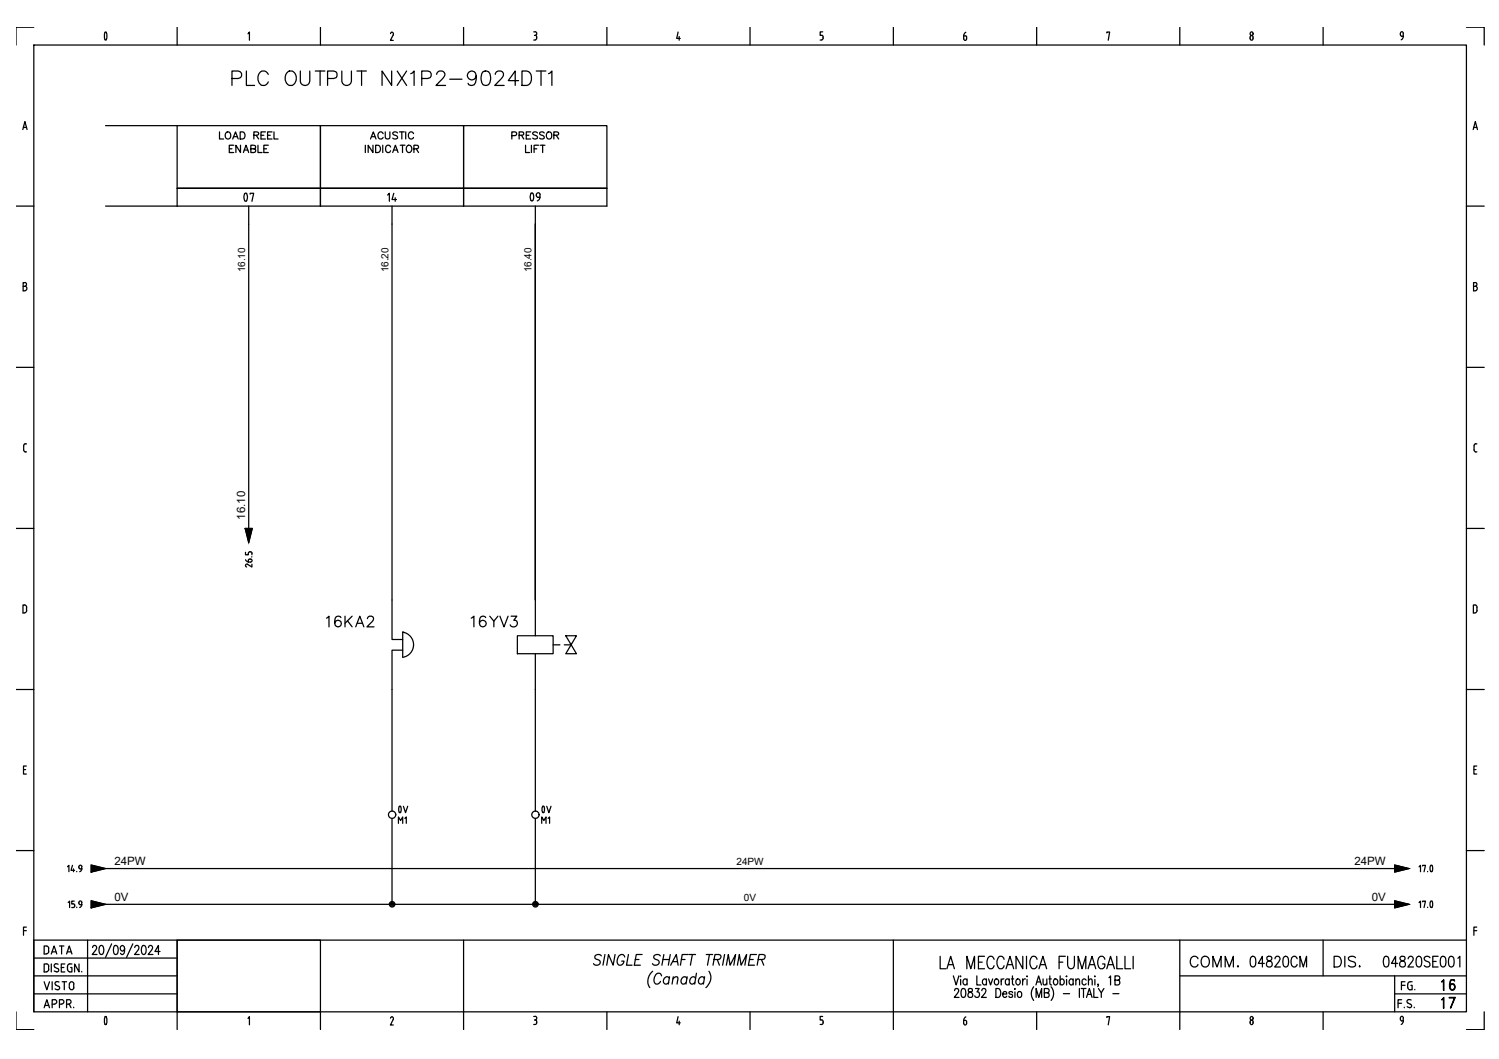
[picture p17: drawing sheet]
<svg xmlns="http://www.w3.org/2000/svg" width="297mm" height="210mm" viewBox="0 0 297 210" stroke-linecap="round" stroke-linejoin="round" font-family="sans-serif">
<defs><g id="words">
<g font-size="2.3">
<text x="48.6" y="103" transform="rotate(-90 48.6 103)">16.10</text>
<text x="22.7" y="171.4">24PW</text>
<text x="268.4" y="171.4">24PW</text>
<text x="22.7" y="178.5">0V</text>
<text x="271.8" y="178.5">0V</text>
</g>
<g font-size="2">
<text x="48.6" y="54" transform="rotate(-90 48.6 54)">16.10</text>
<text x="77" y="54" transform="rotate(-90 77 54)">16.20</text>
<text x="105.3" y="54" transform="rotate(-90 105.3 54)">16.40</text>
<text x="145.9" y="171.4">24PW</text>
<text x="147.4" y="178.5">0V</text>
</g>
</g></defs>
<g fill="none" stroke="#000" stroke-width=".25">
<path d="M6.7 8.9h283.9v191.7h-283.9zM6.7 5.4h-3.5v3.5M20.8 6.4h.3M20.8 7.8h.3M20.8 6.4l-.1 .7 .1 .8M21.1 6.4l.1 .7-.1 .8M35.1 5.4v3.5M46 15.6h1.2a.74 .74 0 0 0 .7-.8 .74 .74 0 0 0-.7-.7h-1.2v2.8M48.8 14.1v2.8h1.6M49.1 6.7l.3-.4v1.7M53.2 14.7a1.06 1.06 0 0 0-1.2-.6 1.06 1.06 0 0 0-.9 1.1 1.33 1.33 0 0 0 1.4 1.7l.5-.4 .2-.3M57.1 14.2l.2-.1a1.38 1.38 0 0 1 1.3 .7 1.38 1.38 0 0 1 0 1.4 1.05 1.05 0 0 1-1.2 .7 1.05 1.05 0 0 1-.9-1.1 1.65 1.65 0 0 1 .6-1.6z"/>
<path d="M59.5 14.1v2a.94 .94 0 0 0 .9 .8 .94 .94 0 0 0 1-.8v-2M62.5 14.1h1.9M63.4 14.1v2.8M63.5 5.4v3.5M64.9 15.6h1.2l.4-.2a.75 .75 0 0 0 .3-.8 .75 .75 0 0 0-.7-.5h-1.2v2.8M67.7 14.1v2a.96 .96 0 0 0 1 .8 .96 .96 0 0 0 .9-.8v-2M70.7 14.1h1.9M71.6 14.1v2.8M77.4 6.7l.3-.3a.38 .38 0 0 1 .2 .6M77.6 14.1v2.8l-1.9-2.8v2.8M77.9 6.9l-.5 1.1h.5M78.7 14.1l1.9 2.8"/>
<path d="M80.6 14.1l-1.9 2.8M81.4 14.6l.7-.5v2.8M83.6 15.6h1.2l.4-.2a.75 .75 0 0 0 .2-.8 .75 .75 0 0 0-.6-.5h-1.2v2.8M86.5 14.7l.3-.5 .8-.1a.72 .72 0 0 1 .4 1.1l-1.6 1.7h1.9M89.1 15.7h2.4M91.9 5.4v3.5M94.4 15a.88 .88 0 0 1-1.2 .8 .88 .88 0 0 1-.4-1.4 .88 .88 0 0 1 1.4 .1 2.61 2.61 0 0 1-.2 2.3 .83 .83 0 0 1-1.3-.3M95.7 14.2a.94 .94 0 0 1 1.4 .4 2.31 2.31 0 0 1-.3 2.2 .89 .89 0 0 1-1.3-.4 2.37 2.37 0 0 1 .2-2.2zM98.1 14.7l.2-.3a.9 .9 0 0 1 1.4 0 .93 .93 0 0 1-.3 1.2l-1.4 1.3h1.9M102.8 16h-2.1l1.4-1.9v2.8M103.4 14.1h1a1.55 1.55 0 0 1 .9 1.4 1.55 1.55 0 0 1-.9 1.4h-1zM105.8 6.3h.3a.38 .38 0 0 1 .3 .4 .38 .38 0 0 1-.5 .3"/>
<path d="M106.1 7l.3 .4M106.3 14.1h1.9M106.3 7.4v.1M106.4 7.5l-.2 .4h-.4M107.2 14.1v2.8M108.7 14.6l.7-.5v2.8M120.3 5.4v3.5M134.4 6.3l-.3 1.3h.7M134.6 7.2v.8M148.6 5.4v3.5M162.5 7.9h.3M162.8 7l.3 .4"/>
<path d="M163 6.3h-.5v.7h.3M163.1 7.4v.1M163.1 7.5l-.3 .4M177 5.4v3.5M191 7.6l.3 .4 .3-.4M191.2 7.1h-.2v.6M191.3 7.1l.2 .1 .1 .2M191.4 6.4l-.4 .4v.3M191.5 7.5v.2M205.4 5.4v3.5M219.3 6.5v-.2h.6l-.3 1.7M233.8 5.4v3.5"/>
<path d="M247.7 7.4l.3-.4 .3 .4M247.7 7.6l.3 .4 .3-.4M247.7 7.4v.2M248.3 7.4v.2M262.2 5.4v3.5M277.5 6.7v.3l.3 .2M277.5 6.6l.3-.3 .3 .3M278.1 6.7v.5h-.3M278.1 7.1l-.2 .6-.2 .2M290.6 5.4h3.5v3.5M4.5 25.7l.4-1.6 .5 1.6M4.7 25.3h.6"/>
<path d="M20.9 24.9h14.2M35.1 24.9h28.4v16v-16h28.4v16v-16h28.4v16h-99.4M35.1 24.9v16M43.5 26.1v1.5h.8M44.8 26.4a.52 .52 0 0 1 .6-.2 .52 .52 0 0 1 .3 .5v.3a.55 .55 0 0 1-.5 .6 .55 .55 0 0 1-.6-.6zM45.4 29.5h.6M46.1 27.6l.6-1.5 .5 1.5M46.3 28.8h-.9v1.4h.9M46.3 27.1h.7M47.6 26.1h.5a.76 .76 0 0 1 .5 .7 .76 .76 0 0 1-.5 .8h-.5zM47.7 28.8v1.4l-1-1.4v1.4M48.2 30.2l.6-1.4 .5 1.4"/>
<path d="M48.4 29.7h.7M48.5 38.4a1.5 1.5 0 0 0 0 1.4M48.5 38.4h.4M48.5 39.8h.4M48.9 38.4a1.5 1.5 0 0 1 0 1.4M49.6 38.5v-.2h.7l-.4 1.6M49.7 29.5l.8-.1 .2-.2-.1-.3-.9-.1v1.4l.9-.1 .1-.4-.4-.2M50.3 26.8l.8-.1 .2-.1-.1-.3-.9-.2v1.5M50.8 26.8l.5 .8M51.1 28.8v1.4h.8M51.7 26.8h.6M52.3 29.5h.5"/>
<path d="M52.6 26.1h-.9v1.5h.9M53 26.8h.6M53.2 28.8h-.9v1.4h.9M53.9 26.1h-.9v1.5h.9M54.3 26.1v1.5h.8M63.5 37.3h-28.4h28.4M72.4 28.8v1.4M73.4 27.6l.6-1.5 .5 1.5M73.6 27.1h.7M73.9 28.8v1.4l-.9-1.4v1.4M74.4 28.8a.78 .78 0 0 1 .9 .4 .78 .78 0 0 1-.2 1h-.7zM75.8 28.8v1.4"/>
<path d="M75.9 26.5a.52 .52 0 0 0-.6-.4 .52 .52 0 0 0-.4 .6v.3a.53 .53 0 0 0 .4 .6 .53 .53 0 0 0 .6-.4M76.3 26.1v1.1a.46 .46 0 0 0 .5 .4 .46 .46 0 0 0 .5-.4v-1.1M76.8 38.7l.4-.4v1.6M77.4 29.1a.51 .51 0 0 0-.6-.3 .51 .51 0 0 0-.4 .6 .57 .57 0 0 0 .2 .7 .57 .57 0 0 0 .7-.1l.1-.1M77.8 30.2l.6-1.4 .5 1.4M78 38.3l-.3 1.2h.9M78 29.7h.7M78.3 39.2v.7M78.8 26.4a.53 .53 0 0 0-.5-.3 .53 .53 0 0 0-.5 .4l1 .7v.2l-.4 .2-.6-.2M79.2 26.1h.9M79.3 28.8h1M79.6 26.1v1.5"/>
<path d="M79.8 28.8v1.4M80.4 26.1v1.5M80.8 28.9a.72 .72 0 0 1 .8 .5 .72 .72 0 0 1-.4 .8 .75 .75 0 0 1-.7-.5 .75 .75 0 0 1 .3-.8zM82 26.5a.52 .52 0 0 0-.6-.4 .52 .52 0 0 0-.5 .6v.3a.53 .53 0 0 0 .4 .6 .53 .53 0 0 0 .7-.4M82 29.5l.8-.1 .1-.2-.1-.3-.8-.1v1.4M82.5 29.5l.4 .7M91.9 37.3h-28.4h28.4M101.4 26.9l.8-.1 .2-.2-.1-.3-.2-.2h-.7v1.5M102.9 26.8l.8-.1 .1-.1-.1-.4-.8-.1v1.5M103.3 26.8l.5 .8M104.1 28.8v1.4h.9M104.3 26.8h.5"/>
<path d="M105.2 26.1h-.9v1.5h.9M105.3 38.3l.1-.1a1.04 1.04 0 0 1 0 1.6l-.2-.1a1.44 1.44 0 0 1 .1-1.4zM105.3 28.8v1.4M105.8 29.5h.6M106.3 38.6v.2M106.3 38.6a.37 .37 0 0 1 .4-.4 .37 .37 0 0 1 .3 .4M106.3 38.8l.2 .3h.5M106.5 26.4a.53 .53 0 0 0-.5-.3 .53 .53 0 0 0-.4 .4l.9 .7v.2l-.3 .2-.6-.2M106.7 28.8h-.9v1.4M107 38.6a1.01 1.01 0 0 1-.5 1.2M107 28.8h1M107.5 28.8v1.4"/>
<path d="M107.8 26.4a.5 .5 0 0 0-.5-.3 .5 .5 0 0 0-.4 .4l.9 .7v.2l-.3 .2-.6-.2M108.5 26.2a.53 .53 0 0 1 .8 .5v.3a.53 .53 0 0 1-.5 .6 .53 .53 0 0 1-.5-.6v-.3zM109.7 26.8l.9-.1 .1-.1-.1-.3-.9-.2v1.5M110.2 26.8l.5 .8M120.3 37.3h-28.4h28.4M291.9 25.7l.4-1.6 .5 1.6M292 25.3h.6M3.2 40.9h3.5M4.6 56.8h.3M4.9 56h-.3v1.6h.3M5 56a.38 .38 0 0 1 .3 .4 .38 .38 0 0 1-.3 .3 .45 .45 0 0 1 .3 .5 .45 .45 0 0 1-.3 .4M49.3 40.9v63.8"/>
<path d="M77.7 40.9v85.9h2.1M106.1 40.9v3.5M290.6 40.9h3.5M292 56.8h.3M292.3 56h-.3v1.6h.3M292.4 56a.38 .38 0 0 1 .3 .4 .38 .38 0 0 1-.3 .3 .45 .45 0 0 1 .3 .5 .45 .45 0 0 1-.3 .4M3.2 72.8h3.5M290.6 72.8h3.5M4.7 88.4v.8a.42 .42 0 0 0 .6 .4M5 88h.3M5 87.9l-.3 .5M292.1 88.4v.8a.42 .42 0 0 0 .6 .4"/>
<path d="M292.4 88h.3M292.4 87.9l-.3 .5M3.2 104.7h3.5M4.9 119.9h-.3v1.6h.3M4.9 119.9l.3 .2 .1 .3M48.6 104.7h1.4l-.7 2.9zM48.6 109.5v.5h.6l.1-.5 .2-.1a.31 .31 0 0 1 .5 .3l-.1 .3M48.7 110.9l.5 .5M49.3 110.9a.34 .34 0 0 1 .5 0 .34 .34 0 0 1-.1 .5h-.5zM49.8 110.4h.1M49.9 111.8v.6l-.8-.6a.3 .3 0 0 0-.5 .3l.3 .3M106.1 118.9v-74.5v74.5"/>
<path d="M106.1 118.9v7.1M290.6 104.7h3.5M3.2 136.7h3.5M5.3 120.4v.6M5.3 121l-.1 .2-.3 .3M64.7 122.5l.5-.4v2.1M67.6 122.4a.64 .64 0 0 0-1.2 .1 1.24 1.24 0 0 0 .5 1.7 .67 .67 0 0 0 .8-.6 .67 .67 0 0 0-.7-.7 .67 .67 0 0 0-.7 .6M68.4 122.1v2.1M68.9 123l.9 1.2M69.8 122.1l-1.4 1.4M70.5 124.2l.8-2.1 .8 2.1M70.8 123.5h1"/>
<path d="M72.8 122.6l.2-.4 .6-.1a.52 .52 0 0 1 .3 .8l-1.2 1.3h1.4M79.8 125.3a2.52 2.52 0 0 1 2.2 2.5 2.52 2.52 0 0 1-2.2 2.5zM79.8 125.3h.1M79.8 128.9h-2.1v31.9M93.4 122.5l.5-.4v2.1M96.2 122.4a.64 .64 0 0 0-1.1 .1 1.22 1.22 0 0 0 .5 1.7 .67 .67 0 0 0 .7-.6 .67 .67 0 0 0-.6-.7 .67 .67 0 0 0-.7 .6M97 122.1l.9 1 .8-1M97.9 123.1v1.1M99.1 122.1l.8 2.1 .8-2.1M101.3 122.1h1.1l-.6 .8a.68 .68 0 0 1 .7 .8 .68 .68 0 0 1-.9 .5l-.3-.1-.2-.2M102.5 126h7.1v3.6h-7.1zM106.1 129.6v31.2"/>
<path d="M109.6 127.8h1.3M111.8 127.8h1.4M112.1 126h2.1l-2.1 3.6h2.1zM290.6 136.7h3.5M292.7 121l-.1-.9-.1-.1-.5-.1v1.6h.3M292.7 121l-.1 .2-.3 .3M4.7 152.5h.4M5.2 151.8h-.5v1.6h.5M79.4 159.9l.1 .5-.1 .6M79.4 159.9l-.1-.1a.94 .94 0 0 0 0 1.3l.1-.1M79.9 159.8l.5 1.3 .4-1.3M107.5 159.9l.2-.1a.94 .94 0 0 1 0 1.3l-.2-.1"/>
<path d="M107.5 159.9l-.1 .5 .1 .6M108.3 159.8l.5 1.3 .4-1.3M292.1 152.5h.4M292.6 151.8h-.5v1.6h.5M3.2 168.6h3.5M13.4 171.8l.3-.3v1.3M13.5 178.9l.3-.3v1.3M14.4 171.5l-.3 1h.7M14.5 179.1l.3 .3M14.6 172.2v.6M14.7 178.6h-.5v.6h.3M14.8 179.5v.1"/>
<path d="M14.8 179.6l-.1 .2-.5 .1M15.2 172.7v.1M15.2 179.8v.1M15.6 171.9l.3 .3M15.9 172.2h.3M15.9 179.3h.3M16.2 171.8v.4M16.2 178.9v.4M16.2 171.8a.32 .32 0 0 0-.4-.3 .32 .32 0 0 0-.2 .4M16.2 178.9a.34 .34 0 0 0-.4-.3 .34 .34 0 0 0-.2 .4 .34 .34 0 0 0 .3 .3M16.2 172.2v.2l-.4 .4M16.2 179.3v.2l-.4 .4"/>
<path d="M18.1 171.4l2.8 .8-2.8 .7zM18.1 178.5l2.8 .7-2.8 .8zM20.9 172.2h255.5M20.9 179.2h255.5M77.7 162.2v17M79 163.2v-1.3l.4 .7 .4-.7v1.3M80.2 162.2l.3-.3v1.3M106.1 162.2v17M107.4 163.2v-1.3l.4 .7 .4-.7v1.3M108.6 162.2l.3-.3v1.3M276.4 171.4l2.8 .8-2.8 .7zM276.4 178.5l2.8 .7-2.8 .8z"/>
<path d="M281.2 171.8l.3-.3v1.3M281.2 178.9l.3-.3v1.3M281.9 171.7v-.2h.6l-.3 1.3M281.9 178.8v-.2h.6l-.3 1.3M282.9 172.7v.1M282.9 179.8v.1M283.5 178.7l-.1 .8 .2 .4 .2-.1M283.5 178.7h.3M283.8 171.6l.1 .5-.1 .6M283.8 178.7l.1 .5-.1 .6M283.8 171.6l-.1-.1a.71 .71 0 0 0 0 1.3l.1-.1M290.6 168.6h3.5"/>
<path d="M4.7 184.5h.5M5.2 183.8h-.5v1.6M6.7 189.9h28.4M6.7 193.4h28.4M6.7 197h28.4M8.7 199.7l.6-1.5 .5 1.5M8.7 194.6l.6 1.6 .5-1.6M8.9 199.3h.8M9.2 187.5h-.5v1.6h.5M9.2 191.1h-.5v1.6h.5M9.2 187.5l.2 .1 .3 .4M9.2 191l.2 .1 .3 .4"/>
<path d="M9.6 188v.6M9.6 191.5v.7M9.7 188.6l-.1 .2-.4 .3M9.7 192.1l-.3 .5h-.2M10.2 189.1l.5-1.6 .6 1.6M10.2 191.1v1.6M10.3 188.7h.8M10.3 199h.5M10.3 194.6v1.6M10.7 192.4l.6 .2M10.8 198.2h-.5v1.5M10.8 198.1a.44 .44 0 0 1 .5 .5 .44 .44 0 0 1-.5 .4"/>
<path d="M10.9 191.7l.5 .3M11.1 191l.4 .1M11.1 195.3l.5 .2M11.1 191l-.4 .3 .2 .4M11.4 192l.2 .4-.3 .3M11.6 195.5a.41 .41 0 0 1 .1 .6 .41 .41 0 0 1-.6 0l-.2-.1M11.7 194.6a.43 .43 0 0 0-.6 0 .43 .43 0 0 0 0 .7M11.8 187.5h.9M11.8 199h.4M12.1 191.8h.6M12.2 198.2h-.4v1.5M12.2 187.5v1.6"/>
<path d="M12.2 198.1a.44 .44 0 0 1 .5 .5 .44 .44 0 0 1-.5 .4M12.3 194.6h.9M12.7 194.6v1.6M12.8 191.1h-.7v1.6h.7M13.2 189.1l.5-1.6 .6 1.6M13.2 199h.4M13.3 188.7h.8M13.4 191.5v.7M13.4 192.2l.1 .2 .3 .2M13.6 198.2h-.4v1.5M13.6 198.1a.44 .44 0 0 1 .5 .5 .44 .44 0 0 1-.5 .4M13.7 199l.4 .7"/>
<path d="M13.7 195.1v.7M13.8 195a.44 .44 0 0 1 .4-.4 .44 .44 0 0 1 .4 .4M13.8 195.7a.44 .44 0 0 0 .4 .5 .44 .44 0 0 0 .4-.5M13.8 191.1h.5M13.8 191l-.3 .2-.1 .3M14 191.8h.3v.9h-.5M14.6 195.1v.7M14.6 199.6v.1M15.7 191.1v1.6l-.9-1.6v1.6M16.2 192.5v.2M17.4 186.3v14.3M18.3 187.8v-.1a.43 .43 0 0 1 .7-.3 .43 .43 0 0 1 .1 .7l-.8 1.1h.9"/>
<path d="M19.8 187.5l.4-.1a1.22 1.22 0 0 1 0 1.8h-.2a1.29 1.29 0 0 1-.2-1.7zM22.1 187.1l-1.2 2.7M22.6 187.5l.4-.1a1.16 1.16 0 0 1 0 1.8h-.1a1.4 1.4 0 0 1-.3-1.7zM24.7 188l-.2 .4a.49 .49 0 0 1-.7-.4 .49 .49 0 0 1 .7-.5 1.29 1.29 0 0 1-.2 1.7l-.4-.3M26.3 187.1l-1.2 2.7M26.7 187.8l.3-.4 .5 .2v.5l-.8 1.1h.9M28.2 187.5l.3-.1a1.16 1.16 0 0 1 0 1.8h-.1a1.34 1.34 0 0 1-.2-1.7zM29.4 187.8v-.1a.43 .43 0 0 1 .6-.3 .43 .43 0 0 1 .2 .7l-.8 1.1h.9M31.7 188.6h-1l.7-1.2v1.8M35.1 186.3v17.8M35.1 186.3h28.4v14.3h-28.4zM91.9 186.3v17.8"/>
<path d="M119.2 189.5a.69 .69 0 0 0-.8-.3 .69 .69 0 0 0-.5 .7l.8 .4a.54 .54 0 0 1 .2 .6 .54 .54 0 0 1-.5 .4l-.6-.1-.2-.2M119.9 189.2l-.4 2.1M121.9 189.2l-.4 2.1-.9-2.1-.4 2.1M123.8 189.7l-.2-.4a.85 .85 0 0 0-1.2 .7 .98 .98 0 0 0 .3 1.3 .81 .81 0 0 0 .9-.8h-.4M124.5 189.2l-.4 2.1h1.1M125.9 190.2h.7M127.2 189.2h-1.1l-.4 2.1h1.2M129.3 192.5a2.47 2.47 0 0 0-.5 3.3M130.8 189.5a.69 .69 0 0 0-.8-.3 .69 .69 0 0 0-.4 .7l.8 .4a.54 .54 0 0 1 .2 .6 .54 .54 0 0 1-.5 .4l-.7-.1-.1-.2M131.1 193.4l-.2-.4a.83 .83 0 0 0-1.2 .7 1.1 1.1 0 0 0 .3 1.4 .83 .83 0 0 0 .9-.6M131.4 190.2h1.2M131.6 189.2l-.4 2.1"/>
<path d="M132.6 193.9a.71 .71 0 0 0-1 0 .71 .71 0 0 0 .1 1 .56 .56 0 0 0 .8-.2M132.7 193.6l-.3 1.5M132.8 189.2l-.4 2.1M132.9 191.3l1.1-2.1 .4 2.1M133.3 190.6h.9M133.4 194l.5-.4 .4 .1-.1 1.4M133.4 193.6l-.2 1.5M135 190.2h.7M136.1 193.9a.52 .52 0 0 0-.5-.3 .52 .52 0 0 0-.5 .3 .64 .64 0 0 0-.2 .7 .64 .64 0 0 0 .6 .5l.5-.4M136.2 193.6l-.3 1.5M136.4 189.2h-1.2l-.4 2.1M136.6 189.2h1.2"/>
<path d="M137.2 189.2l-.4 2.1M137.8 193.9a.52 .52 0 0 0-.5-.3 .52 .52 0 0 0-.5 .3 .64 .64 0 0 0-.1 .7 .64 .64 0 0 0 .6 .5l.4-.4M138 192.9l-.3 2.2M139.6 193.9l-.2-.2a.75 .75 0 0 0-.9 .4 .75 .75 0 0 0 .2 1h.3l.4-.4M139.6 193.6l-.2 1.5M139.9 189.2h1.3M140.5 192.5a2.39 2.39 0 0 1-.6 3.3M140.6 189.2l-.4 2.1M141.5 190.2h.8a.5 .5 0 0 0 .5-.4 .5 .5 0 0 0-.3-.6h-.8l-.4 2.1M142.1 190.2l.5 1.1M143.6 189.2l-.4 2.1M143.9 191.3l.4-2.1 .4 2.1 1.1-2.1-.4 2.1"/>
<path d="M146.1 191.3l.4-2.1 .4 2.1 1.1-2.1-.4 2.1M148.5 190.2h.8M149.9 189.2h-1.2l-.4 2.1h1.2M150.2 190.2h.9a.56 .56 0 0 0 .4-.9l-1.1-.1-.4 2.1M150.9 190.2l.4 1.1M177 186.3v17.8M186.3 189.5v2.5h1.1M187.6 192l.8-2.5 .7 2.5M187.9 191.2h.9M188.9 193.4l.6 1.8 .5-1.8M189.2 196.4v-.3a.42 .42 0 0 1 .6-.1 .42 .42 0 0 1 .1 .6l-.8 1.1h.9M190.4 193.4v.2z"/>
<path d="M190.4 194.1v1.1M190.6 196l.4-.1a1.18 1.18 0 0 1 0 1.8h-.1a1 1 0 0 1-.4-1.4zM191.6 192v-2.5l.8 2.5 .7-2.5v2.5M191.6 194.3a.4 .4 0 0 0-.3-.3 .4 .4 0 0 0-.4 .3l-.1 .4a.53 .53 0 0 0 .5 .5l.3-.2M191.6 194v1.2M191.9 196v.5a.63 .63 0 0 1 .8 .4 .63 .63 0 0 1-.3 .8 .56 .56 0 0 1-.6-.6 .56 .56 0 0 1 .7-.5 .39 .39 0 0 0 .1-.6zM193.3 195.9h.7l-.4 .7a.53 .53 0 0 1 .5 .8 .53 .53 0 0 1-1 0M193.6 193.4v1.8h.8M193.9 190.7h.7M194.6 196.4l.1-.4a.49 .49 0 0 1 .7 .2 .49 .49 0 0 1-.2 .6l-.7 .9h.9M195.1 189.5h-1.2v2.5h1.2M195.5 194.3a.4 .4 0 0 0-.4-.3 .4 .4 0 0 0-.4 .3v.4a.53 .53 0 0 0 .5 .5l.3-.2"/>
<path d="M195.5 194v1.2M195.9 194l.4 1.2 .4-1.2M197 190.1a.65 .65 0 0 0-1-.4 1.65 1.65 0 0 0 .1 2.3 .68 .68 0 0 0 .9-.6M197.1 194.3a.4 .4 0 0 1 .4-.3 .4 .4 0 0 1 .3 .3l.1 .4a.53 .53 0 0 1-.5 .5l-.3-.2zM197.3 195.9a.93 .93 0 0 1 1 .5 .93 .93 0 0 1-.1 1l-.4 .3h-.5zM198.4 194v1.2M198.7 197h.8l-.1-.3a.55 .55 0 0 0-.8 .3 .55 .55 0 0 0 .6 .7l.3-.3M198.9 194a.48 .48 0 0 0-.5 .6M199 190.1a.65 .65 0 0 0-1.1-.4 1.65 1.65 0 0 0 .2 2.3 .68 .68 0 0 0 .9-.6M199.4 192l.7-2.5 .8 2.5M199.6 191.2h1M200 194.3l-.1-.2a.38 .38 0 0 0-.7 .2v.3a.5 .5 0 0 0 .5 .6l.3-.2"/>
<path d="M200 194v1.2M200.4 194h.5M200.6 193.4v1.5l.1 .2 .2 .1M200.7 196.8a.4 .4 0 0 0-.4-.3 .4 .4 0 0 0-.4 .3l.2 .2 .5 .2 .1 .2a.4 .4 0 0 1-.4 .3 .4 .4 0 0 1-.4-.3M201.1 195.9v.2zM201.1 196.6v1.1M201.4 194.3l.1-.2a.36 .36 0 0 1 .6 .2l.1 .4a.53 .53 0 0 1-.6 .5l-.2-.2zM201.8 196.6a.53 .53 0 0 1 .7 .5 .53 .53 0 0 1-.7 .5l-.2-.4zM202.6 194v1.2M202.7 189.5v2.5l-1.4-2.5v2.5M203.2 194a.53 .53 0 0 0-.6 .6M203.4 189.5v2.5"/>
<path d="M203.5 193.4v.2zM203.5 194.1v1.1M204.8 195.6a2.22 2.22 0 0 0 0 2.7M205.3 195.2l.5-1.8 .6 1.8M205.3 197.7v-1.8l.5 1.8 .6-1.8v1.8M205.5 190.1a.65 .65 0 0 0-1-.4 1.65 1.65 0 0 0 .1 2.3 .68 .68 0 0 0 .9-.6M205.5 194.6h.7M205.9 192l.8-2.5 .7 2.5M206.2 191.2h.9M206.7 194l.1 1.1 .3 .1 .3-.3M206.9 196.8l.9-.1 .1-.3-.1-.4-.9-.1v1.8h.6l.3-.2 .1-.4-.4-.3M207.4 194v1.2"/>
<path d="M207.9 194h.4M208 193.4v1.5l.1 .2 .3 .1M208.3 195.6a2.09 2.09 0 0 1 0 2.7M208.9 194.1a.38 .38 0 0 1 .7 .2v.4a.53 .53 0 0 1-.5 .5l-.4-.5zM209.9 190.7h.7M210.1 194.3a.4 .4 0 0 1 .3-.3 .4 .4 0 0 1 .4 .3l.1 .4a.53 .53 0 0 1-.5 .5l-.3-.2M210.1 193.4v1.8M210.7 197h1.2M211.1 189.5h-1.2v2.5M211.3 193.4v.2zM211.3 194.1v1.1M211.6 189.5v1.8a.67 .67 0 0 0 .6 .7 .67 .67 0 0 0 .7-.7v-1.8"/>
<path d="M212.7 194.3a.4 .4 0 0 0-.4-.3 .4 .4 0 0 0-.4 .3l-.1 .4a.53 .53 0 0 0 .6 .5l.3-.2M212.7 194v1.2M213.2 194.4l.3-.4 .4 .1v1.1M213.2 194v1.2M213.6 192v-2.5l.8 2.5 .8-2.5v2.5M213.9 195.9v1.8M214.2 195.9h1M214.7 195.9v1.8M215.2 194.3a.42 .42 0 0 0-.4-.3 .42 .42 0 0 0-.3 .3l-.1 .3a.5 .5 0 0 0 .5 .6l.3-.2M215.3 197.7l.6-1.8 .5 1.8M215.5 197.1h.7M215.6 192l.8-2.5 .7 2.5"/>
<path d="M215.7 194.4l.3-.4 .4 .1v1.1M215.7 193.4v1.8M215.9 191.2h1M216.7 195.9v1.8h.9M217 193.4v.2zM217 194.1v1.1M217.7 195.1l-.1 .1-.1-.1h.2l-.2 .4M217.7 195.9l.5 .9v.9M218.8 195.9l-.6 .9M218.9 190.1a.65 .65 0 0 0-1-.4 1.65 1.65 0 0 0 .2 2.3 .73 .73 0 0 0 .8-.9h-.4M219.3 192l.8-2.5 .7 2.5M219.6 191.2h1"/>
<path d="M219.7 193.8l.4-.4v1.8M220.5 197h1.2M220.9 194.3l.9-.1 .1-.2-.1-.4-.2-.2h-.7v1.8h.7l.2-.1 .1-.5-.3-.3M221.3 189.5v2.5h1.2M222.9 189.5v2.5h1.1M224.5 189.5v2.5M233.8 193.4h56.8M233.8 186.3v17.8M237.4 190a.78 .78 0 0 0-.9-.4 .78 .78 0 0 0-.6 .8 .9 .9 0 0 0 .3 1.1 .9 .9 0 0 0 1.1-.1l.1-.2M238.2 189.8a.9 .9 0 0 1 1.2-.1 .9 .9 0 0 1 .2 1.2 .81 .81 0 0 1-.8 .8 .81 .81 0 0 1-.8-.8zM240.3 191.7v-2.2l.9 2.2 .8-2.2v2.2M242.8 191.7v-2.2l.8 2.2 .8-2.2v2.2"/>
<path d="M245.2 191.6l.1-.1 .1 .1-.1 .1zM248 189.7l.4-.2a.96 .96 0 0 1 .4 1.2l-.2 .9-.4 .1a.96 .96 0 0 1-.5-1.2zM250.5 191h-1.2l.9-1.5v2.2M251.1 189.7a.49 .49 0 0 0 .2 .7 .66 .66 0 0 1 .8 .6 .66 .66 0 0 1-.7 .7 .69 .69 0 0 1-.4-.9 .69 .69 0 0 1 .8-.4 .43 .43 0 0 0 .2-.5 .43 .43 0 0 0-.3-.4zM252.7 190l.1-.3a.57 .57 0 0 1 .8 .2 .57 .57 0 0 1-.2 .7l-.8 1.1h1.1M254.5 189.7l.3-.2a.96 .96 0 0 1 .5 1.2l-.2 .9-.4 .1a.96 .96 0 0 1-.5-1.2zM257 190a.62 .62 0 0 0-.7-.4 .62 .62 0 0 0-.5 .8 .89 .89 0 0 0 .8 1.3l.4-.5M257.6 191.7v-2.2l.7 2.2 .6-2.2v2.2M262.2 186.3v7.1M264.4 189.5h.7a1.13 1.13 0 0 1 .7 1.1 1.13 1.13 0 0 1-.7 1.1h-.7zM266.5 189.5v2.2M268.6 189.8a.82 .82 0 0 0-1.4 .2l.2 .4 .8 .2a.56 .56 0 0 1 .4 .8 .97 .97 0 0 1-1.4 0"/>
<path d="M269.4 191.5l.1 .1-.1 .1zM274.4 189.7l.4-.2a1 1 0 0 1 .4 1.2l-.2 .9-.4 .1a1.25 1.25 0 0 1-.4-1.8zM276.4 197h14.2M276.4 193.4v7.2M277 191h-1.3l.8-1.5v2.2M277 198.9h.7M277.5 189.7a.45 .45 0 0 0 .2 .7 .66 .66 0 0 1 .8 .6 .66 .66 0 0 1-.7 .7 .68 .68 0 0 1-.4-.9 .68 .68 0 0 1 .8-.4 .43 .43 0 0 0 .2-.5 .43 .43 0 0 0-.3-.4zM277.7 195.3h.7M277.7 198.2h-.7v1.5M278.3 199.6v.1M278.4 194.6h-.7v1.6M278.8 199.5l.6 .2"/>
<path d="M279 190v-.1a.54 .54 0 0 1 .7-.4l.3 .3a.75 .75 0 0 1-.2 .8l-.8 1.1h1.1M279.2 198.1l-.3 .2-.1 .3 .9 .7-.1 .3-.3 .1M279.2 198.1l.4 .1M279.6 195.3h.2v.9l-.6-.1-.2-.4M279.8 194.6l-.6 .1-.2 .1-.1 1M280.2 199.6v.1M280.4 196.1v.1M280.8 189.7l.5-.2a1.44 1.44 0 0 1 0 2.2h-.2a.96 .96 0 0 1-.5-1.2zM283.4 189.8a.57 .57 0 0 0-.8-.2 .57 .57 0 0 0-.3 .7l.7 .3a.55 .55 0 0 1 .3 .7 .55 .55 0 0 1-.7 .4l-.4-.3M283.9 190.6h.7M285 189.5h-1.1v2.2h1.1M285.6 189.7l.4-.2a.96 .96 0 0 1 .5 1.2l-.2 .9-.4 .1a.96 .96 0 0 1-.5-1.2z"/>
<path d="M285.7 194.6l.4-.4v2.1l-.1-2-.3 .4zM286.1 197.7l-.1 2.1v-1.9l-.3 .2zM287.3 189.7l.4-.2a.96 .96 0 0 1 .4 1.2l-.2 .9-.4 .1a.96 .96 0 0 1-.5-1.2zM287.3 195.8l.2 .3 .3 .1 .3-.1 .2-.3M287.3 195.5l.2-.3 .3-.1 .3 .1 .2 .3M287.5 194.3l.3-.1 .4 .1M287.6 194.2a2.39 2.39 0 0 0-.2 1.8l.3 .2M287.7 195.1l-.3 .2-.1 .3M287.9 195.1a.66 .66 0 0 1 0 1.1M288.1 194.2l.2 .3a.52 .52 0 0 0-.8-.3 1.98 1.98 0 0 0 0 2 .62 .62 0 0 0 .9-.6 .62 .62 0 0 0-.9-.5l-.2 .2M288.3 197.7l-.9 2.1 1-2.1h-1.2v.1h1.1M288.9 189.9l.4-.4v2.2"/>
<path d="M290.6 186.3h-283.9v14.3M292.1 184.5h.5M292.6 183.8h-.5v1.6M3.2 200.6v3.5h3.5M20.8 201.6h.3M20.8 203h.3M20.8 201.6l-.1 .7 .1 .7M21.1 201.6l.1 .7-.1 .7M49.1 201.9l.3-.4v1.6M63.5 200.6v3.5M77.4 201.8l.3-.3a.38 .38 0 0 1 .2 .6M77.9 202.1l-.5 1.1h.5"/>
<path d="M105.8 201.5h.2M106.1 201.4a.38 .38 0 0 1 .3 .5 .38 .38 0 0 1-.5 .3M106.1 202.1l.3 .4M106.3 202.5v.2M106.4 202.7l-.2 .3-.4 .1M120.3 200.6v3.5M134.4 201.5l-.3 1.2h.7M134.6 202.4v.7M148.6 200.6v3.5M162.5 203.1h.3M162.8 202.1l.3 .4M163 201.5h-.5v.7h.3"/>
<path d="M163.1 202.5v.2M163.1 202.7l-.3 .4M191 202.2l.1 .9h.3l.2-.3M191 202.2h.2M191.3 202.3h.2l.1 .3M191.4 201.6l-.4 .4v.3M191.5 202.6v.2M205.4 200.6v3.5M219.3 201.7v-.2h.6l-.3 1.6M247.7 202.7l.3 .4 .3-.4M248.3 202.6v.1M248.3 202.5l-.3-.3-.2 .2-.1 .3"/>
<path d="M262.2 200.6v3.5M277.5 202l.3 .4M277.8 202.4h.3M278.1 201.8v.5M278.1 201.8l-.3-.4-.3 .2v.4M278.1 202.3l-.2 .6-.2 .2M294.1 200.6v3.5h-3.5"/>
<circle cx="248" cy="6.7" r=".34"/>
<circle cx="77.7" cy="179.2" r=".55"/>
<circle cx="77.7" cy="161.5" r=".72"/>
<circle cx="77.7" cy="179.2" r=".37"/>
<circle cx="77.7" cy="179.2" r=".19"/>
<circle cx="106.1" cy="179.2" r=".55"/>
<circle cx="106.1" cy="161.5" r=".72"/>
<circle cx="106.1" cy="179.2" r=".37"/>
<circle cx="106.1" cy="179.2" r=".19"/>
<circle cx="248" cy="201.8" r=".34"/>
</g>
<path d="M48.6 104.7h1.4l-.7 2.9zM18.1 171.4l2.8 .8-2.8 .7zM18.1 178.5l2.8 .7-2.8 .8zM276.4 171.4l2.8 .8-2.8 .7zM276.4 178.5l2.8 .7-2.8 .8z" fill="#000" stroke="#000" stroke-width=".2"/>
<use href="#words"/>
</svg>
